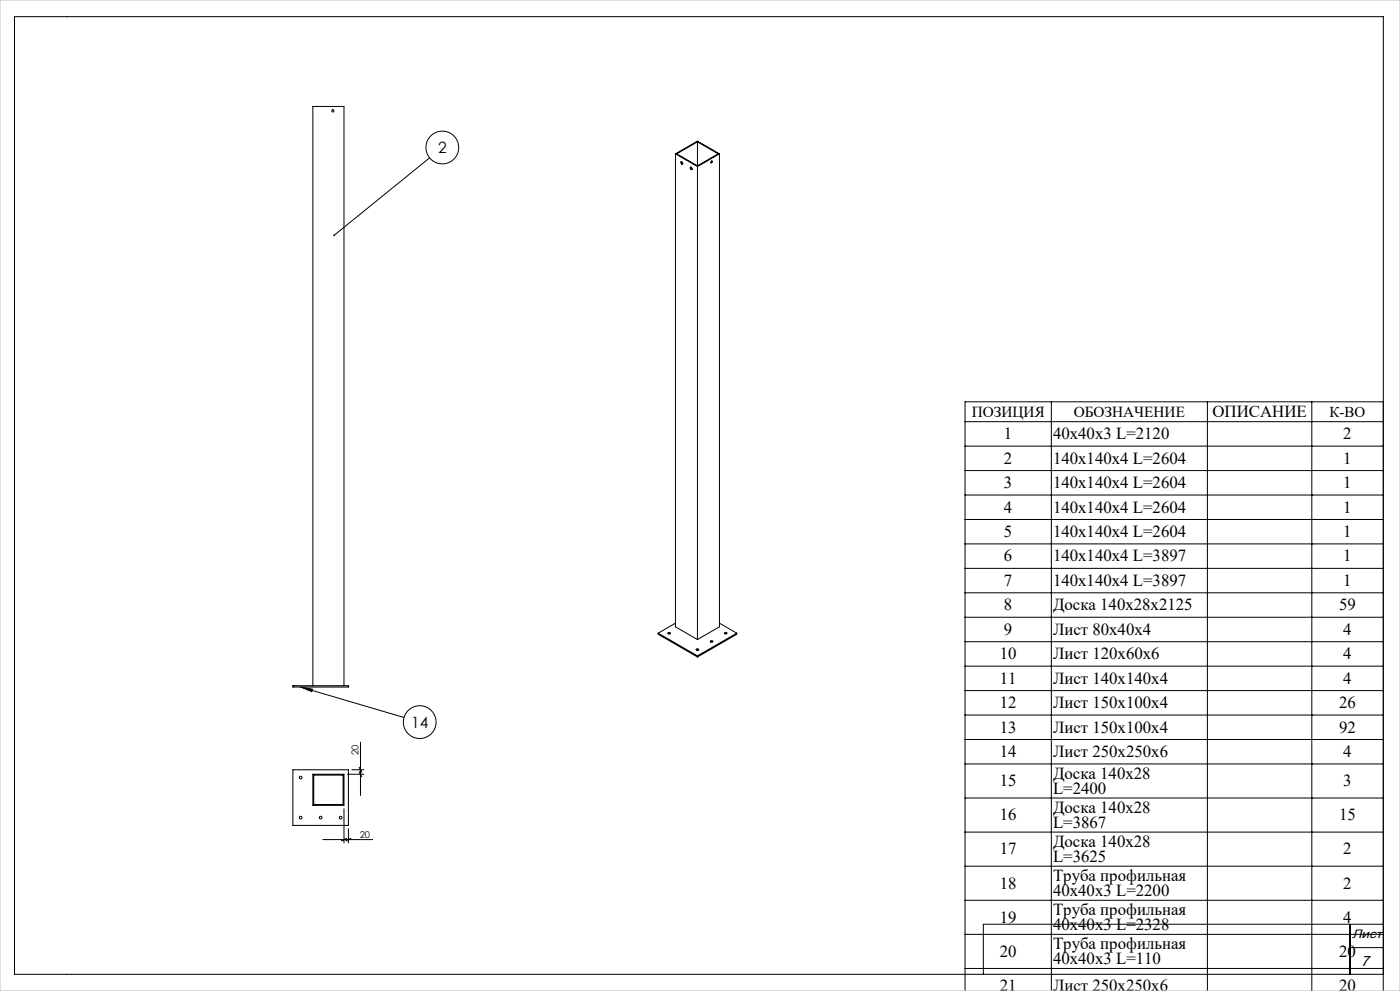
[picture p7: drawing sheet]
<svg xmlns="http://www.w3.org/2000/svg" width="420mm" height="297mm" viewBox="0 0 420 297" stroke-linecap="round" stroke-linejoin="round" font-family="sans-serif">
<defs><g id="words">
<g font-size="5">
<text x="363.7" y="125">ОПИСАНИЕ</text>
<text x="301.2" y="131.6">1</text>
<text x="315.9" y="131.6">40х40х3 L=2120</text>
<text x="403" y="131.6">2</text>
<text x="301.2" y="139">2</text>
<text x="315.9" y="139">140х140х4 L=2604</text>
<text x="403" y="139">1</text>
<text x="301.2" y="146.3">3</text>
<text x="315.9" y="146.3">140х140х4 L=2604</text>
<text x="403" y="146.3">1</text>
<text x="301.2" y="153.6">4</text>
<text x="315.9" y="153.6">140х140х4 L=2604</text>
<text x="403" y="153.6">1</text>
<text x="301.2" y="160.9">5</text>
<text x="315.9" y="160.9">140х140х4 L=2604</text>
<text x="403" y="160.9">1</text>
<text x="301.2" y="168.3">6</text>
<text x="315.9" y="168.3">140х140х4 L=3897</text>
<text x="403" y="168.3">1</text>
<text x="301.2" y="175.6">7</text>
<text x="315.9" y="175.6">140х140х4 L=3897</text>
<text x="403" y="175.6">1</text>
<text x="301.2" y="182.9">8</text>
<text x="315.9" y="182.9">Доска 140х28х2125</text>
<text x="401.7" y="182.9">59</text>
<text x="301.2" y="190.2">9</text>
<text x="315.9" y="190.2">Лист 80х40х4</text>
<text x="403" y="190.2">4</text>
<text x="299.9" y="197.6">10</text>
<text x="315.9" y="197.6">Лист 120х60х6</text>
<text x="403" y="197.6">4</text>
<text x="299.9" y="204.9">11</text>
<text x="315.9" y="204.9">Лист 140х140х4</text>
<text x="403" y="204.9">4</text>
<text x="299.9" y="212.2">12</text>
<text x="315.9" y="212.2">Лист 150х100х4</text>
<text x="401.7" y="212.2">26</text>
<text x="299.9" y="219.5">13</text>
<text x="315.9" y="219.5">Лист 150х100х4</text>
<text x="401.7" y="219.5">92</text>
<text x="299.9" y="226.9">14</text>
<text x="315.9" y="226.9">Лист 250х250х6</text>
<text x="403" y="226.9">4</text>
<text x="315.9" y="233.3">Доска 140х28</text>
<text x="299.9" y="235.6">15</text>
<text x="315.9" y="237.9">L=2400</text>
<text x="403" y="235.6">3</text>
<text x="299.9" y="245.9">16</text>
<text x="315.9" y="243.6">Доска 140х28</text>
<text x="401.7" y="245.9">15</text>
<text x="315.9" y="248.2">L=3867</text>
<text x="299.9" y="256.1">17</text>
<text x="315.9" y="253.8">Доска 140х28</text>
<text x="403" y="256.1">2</text>
<text x="315.9" y="258.4">L=3625</text>
<text x="315.9" y="264">Труба профильная</text>
<text x="299.9" y="266.3">18</text>
<text x="315.9" y="268.6">40х40х3 L=2200</text>
<text x="403" y="266.3">2</text>
<text x="315.9" y="274.2">Труба профильная</text>
<text x="299.9" y="276.5">19</text>
<text x="315.9" y="278.8">40х40х3 L=2328</text>
<text x="403" y="276.5">4</text>
<text x="299.9" y="286.7">20</text>
<text x="315.9" y="284.4">Труба профильная</text>
<text x="401.7" y="286.7">20</text>
<text x="315.9" y="289">40х40х3 L=110</text>
<text x="299.9" y="296.9">21</text>
<text x="315.9" y="296.9">Лист 250х250х6</text>
<text x="401.7" y="296.9">20</text>
</g>
<g font-size="4.7">
<text x="131.4" y="45.9">2</text>
<text x="123.3" y="218.1">14</text>
</g>
<g font-size="4.6">
<text x="291.5" y="125.1">ПОЗИЦИЯ</text>
<text x="322.1" y="125.1">ОБОЗНАЧЕНИЕ</text>
</g>
<text font-size="4.5" x="398.9" y="124.9">К-ВО</text>
<text font-size="4.4" x="408.3" y="289.6">7</text>
<text font-size="3.7" x="405.6" y="281.3">Лист</text>
<g font-size="2.8">
<text x="107.5" y="226.3" transform="rotate(-90 107.5 226.3)">20</text>
<text x="107.9" y="251">20</text>
</g>
</g></defs>
<g fill="none" stroke="#000" stroke-width=".3">
<path d="M128.9 47.3l-28.7 23.2M202.6 46.1l6.6 3.8M202.6 46.1l6.6-3.8 6.6 3.8M202.6 46.1v141.8l6.6 3.8M204.3 48.5a.37 .37 0 0 1 .5 .2 .37 .37 0 0 1-.3 .5zM204.4 48.4l.4 .7M207.1 50.1a.37 .37 0 0 1 .5 .2 .37 .37 0 0 1-.2 .5zM207.3 50.1l.3 .6M209.2 42.5v7.2M209.2 49.9v141.8M209.2 42.5l-6.2 3.6 6.2 3.6M209.2 42.5l6.3 3.6-6.3 3.6"/>
<path d="M213.5 48.3l-.3 .4M215.8 46.1l-6.6 3.8M215.8 46.1v141.8l-6.6 3.8M289.5 126.4h125.5M289.5 133.7h125.5M315.4 120.4v176.7M362.2 120.4v176.7M393.5 120.4v176.7M415 120.4h-125.5v176.7M289.5 141h125.5M289.5 148.4h125.5M289.5 155.7h125.5"/>
<path d="M289.5 163h125.5M289.5 170.3h125.5M289.5 177.7h125.5M197.5 189.8l11.7 6.8M197.5 189.8v.3l11.7 6.8M200.4 189.7l.1-.1a.34 .34 0 0 1 .5-.1 .34 .34 0 0 1 0 .5 .34 .34 0 0 1-.5 0zM200.5 189.9h.5M202.6 186.8l-5.1 3M208.9 194.6l.1-.1a.34 .34 0 0 1 .5-.1 .34 .34 0 0 1 0 .5 .34 .34 0 0 1-.5 0zM209 194.8h.5M209.2 196.6v.3M213.1 192.1l.2-.1a.34 .34 0 0 1 .5-.1 .34 .34 0 0 1 0 .5 .34 .34 0 0 1-.5 0z"/>
<path d="M213.2 192.4h.6M215.8 186.8l5.2 3M217.4 189.7l.1-.1a.34 .34 0 0 1 .5-.1 .34 .34 0 0 1 0 .5 .34 .34 0 0 1-.5 0zM217.4 189.9h.6M221 189.8l-11.8 6.8M221 189.8v.3l-11.8 6.8M289.5 185h125.5M289.5 192.3h125.5M289.5 199.6h125.5M87.9 205.5h16.6v.4h-16.6zM90.2 205.9l3.5 .6-.2 .8zM90.2 205.9l31 9.1"/>
<path d="M93.9 205.5v-173.6h9.3v173.6M289.5 207h125.5M289.5 214.3h125.5M87.9 230.7h16.6v16.7h-16.6zM93.9 232h9.3v9.4h-9.3zM94.1 232.3h8.8v8.8h-8.8zM104.2 232h4.9M105.5 230.7h3.6M107.8 229.9l.7 1.6M107.8 231.3l.7 1.5M108.1 222.4v16M289.5 221.6h125.5"/>
<path d="M289.5 229h125.5M289.5 239.2h125.5M96.8 251.6h15M103.2 242.4v10.2M104 251.2l-1.6 .8M104.5 248.4v4.2M105.3 251.2l-1.5 .8M289.5 249.4h125.5M289.5 259.6h125.5M289.5 269.8h125.5M405 277v15M415 277h-120v15"/>
<path d="M289.5 280h125.5M289.5 290.2h125.5M405 284h10M415 292h-410.6v-287h410.6v292.1"/>
<circle cx="99.9" cy="33.2" r=".33"/>
<circle cx="132.7" cy="44.2" r="4.9"/>
<circle cx="213.4" cy="48.5" r=".27"/>
<circle cx="125.9" cy="216.4" r="4.9"/>
<circle cx="90.2" cy="233" r=".4"/>
<circle cx="90.2" cy="245" r=".4"/>
<circle cx="96.2" cy="245" r=".4"/>
<circle cx="102.2" cy="245" r=".4"/>
</g>
<path d="M0 0h420v297h-420z" fill="none" stroke="#c0c0c0" stroke-width=".3"/>
<path d="M100 70.4v.3l.2-.2-.2 .2a.25 .25 0 0 0 .4 0 .25 .25 0 0 0 0-.3 .25 .25 0 0 0-.4 0zM90.2 205.9l3.5 .6-.2 .8z" fill="#000"/>
<use href="#words"/>
</svg>
